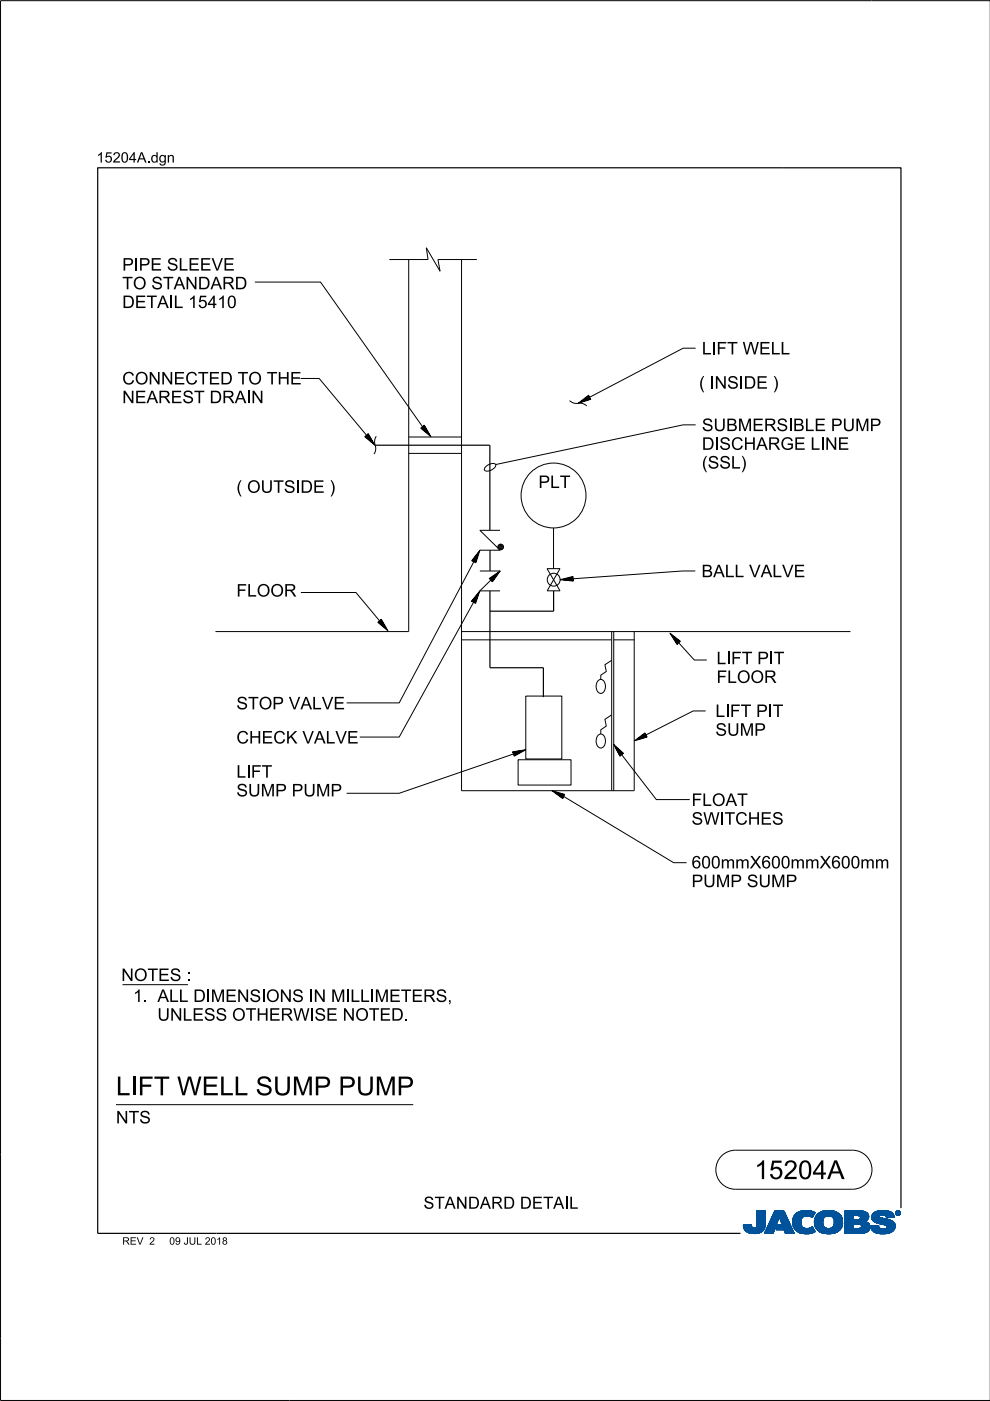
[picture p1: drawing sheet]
<svg xmlns="http://www.w3.org/2000/svg" width="210mm" height="297mm" viewBox="0 0 210 297" stroke-linecap="round" stroke-linejoin="round" font-family="sans-serif">
<defs><g id="words">
<g font-size="4">
<text x="24.6" y="232.2">LI</text>
<text x="29.2" y="232.2">FT W ELLSUM</text>
<text x="66.5" y="232.2">P PUM</text>
<text x="84.1" y="232.2">P</text>
<text x="159.9" y="250">15204A</text>
</g>
<g font-size="2.6">
<text x="25.9" y="57.4">PI</text>
<text x="29.4" y="57.4">PE SLEEVE</text>
<text x="25.9" y="65.3">DETAI</text>
<text x="25.9" y="61.3">TO STAN</text>
<text x="36.8" y="65.3">L15410</text>
<text x="42" y="61.3">DARD</text>
<text x="148.8" y="75.1">LI</text>
<text x="151.9" y="75.1">FT W ELL</text>
<text x="25.9" y="81.5">CON</text>
<text x="34.1" y="81.5">N</text>
<text x="36.8" y="81.5">ECTED TO TH</text>
<text x="61.5" y="81.5">E</text>
<text x="151.5" y="82.4">N</text>
<text x="154.2" y="82.4">SI</text>
<text x="157.7" y="82.4">DE )</text>
<text x="25.9" y="85.5">N</text>
<text x="28.6" y="85.5">EAREST DRAI</text>
<text x="53.3" y="85.5">N</text>
<text x="148.8" y="95.4">DI</text>
<text x="148.8" y="91.4">SUBM</text>
<text x="152.5" y="95.4">SCH</text>
<text x="159.5" y="91.4">ERSI</text>
<text x="160.3" y="95.4">ARGE LI</text>
<text x="168.1" y="91.4">BLE PUM</text>
<text x="174.9" y="95.4">N</text>
<text x="177.6" y="95.4">E</text>
<text x="184.4" y="91.4">P</text>
<text x="148.8" y="99.3">(</text>
<text x="150" y="99.3">SSL)</text>
<text x="50.1" y="104.5">(OUTSI</text>
<text x="63.7" y="104.5">DE )</text>
<text x="114.2" y="103.5">PLT</text>
<text x="148.7" y="122.4">BALLVALVE</text>
<text x="50.1" y="126.5">FLOOR</text>
<text x="151.9" y="140.8">LI</text>
<text x="155" y="140.8">FT PI</text>
<text x="164.1" y="140.8">T</text>
<text x="151.9" y="144.8">FLOOR</text>
<text x="50.1" y="150.4">STOP VALVE</text>
<text x="151.7" y="156">SUM</text>
<text x="151.7" y="152">LI</text>
<text x="154.8" y="152">FT PI</text>
<text x="159.9" y="156">P</text>
<text x="163.8" y="152">T</text>
<text x="50.1" y="157.6">CH</text>
<text x="55.5" y="157.6">ECK VALVE</text>
<text x="50.1" y="164.9">LI</text>
<text x="50.1" y="168.9">SUM</text>
<text x="58.3" y="168.9">P PUM</text>
<text x="70.1" y="168.9">P</text>
<text x="146.6" y="170.9">FLOAT</text>
<text x="146.6" y="174.8">SW I</text>
<text x="153.6" y="174.8">TCH</text>
<text x="161.2" y="174.8">ES</text>
<text x="146.6" y="184.1">600mmX600mmX600mm</text>
<text x="146.6" y="188.1">PUM</text>
<text x="154.9" y="188.1">P SUM</text>
<text x="166.6" y="188.1">P</text>
<text x="25.7" y="208">N</text>
<text x="28.4" y="208">OTES :</text>
<text x="28.2" y="212.4">1.ALLDI</text>
<text x="44.7" y="212.4">M</text>
<text x="47.8" y="212.4">EN</text>
<text x="52.9" y="212.4">SI</text>
<text x="56.4" y="212.4">ON</text>
<text x="66.5" y="212.4">N</text>
<text x="70.2" y="212.4">M</text>
<text x="74.3" y="212.4">L</text>
<text x="79.4" y="212.4">M</text>
<text x="82.5" y="212.4">ETERS,</text>
<text x="33.4" y="216.4">UN</text>
<text x="38.7" y="216.4">LESS OTH</text>
<text x="57" y="216.4">ERW I</text>
<text x="66.7" y="216.4">SE N</text>
<text x="75.3" y="216.4">OTED.</text>
<text x="24.6" y="238.2">N</text>
<text x="27.3" y="238.2">TS</text>
<text x="89.8" y="256.3">STAN</text>
<text x="99.2" y="256.3">DARD DETAI</text>
<text x="120.6" y="256.3">L</text>
</g>
<g font-size="2.2">
<text x="20.5" y="34.5">15204A.</text>
<text x="31.9" y="34.5">dgn</text>
</g>
<g font-size="1.6">
<text x="25.9" y="263.9">REV</text>
<text x="31.6" y="263.9">2</text>
<text x="35.9" y="263.9">09JUL2018</text>
</g>
</g></defs>
<g fill="none" stroke="#00539a" stroke-width=".21">
<path d="M157.6 259.8h1.7M157.6 259.9h1.7M157.6 259.9l1.7 .1M157.6 260h1.8M158.1 259.7h1.2M159.3 259.7h-1.7l.1 .7M159.3 259.7h-.9M159.3 259.7l.1 .3M159.4 260l.1 .3M160.4 260l-.2 .3h2M160.5 259.6h1.8M160.5 259.6l-.1 .4"/>
<path d="M160.5 259.7h1.8M160.5 256.7v2.9M160.5 256.9h1.8M160.5 257.5h1.8M160.5 256.7h1.8v2.7M160.5 256.8h1.8M160.5 256.8l1.8 .1M160.5 256.9l1.8 .1M160.5 257h1.8M160.5 257.1h1.8M160.5 257.2h1.8M160.5 257.2l1.8 .1"/>
<path d="M160.5 257.3h1.8M160.5 257.4h1.8M160.5 257.4l1.8 .1M160.5 257.6h1.8M160.5 257.6l1.8 .1M160.5 257.7h1.8M160.5 257.8h1.8M160.5 257.9h1.8M160.5 258h1.8M160.5 258.1h1.8M160.5 258.1l1.8 .1M160.5 258.2h1.8"/>
<path d="M160.5 258.3h1.8M160.5 258.3l1.8 .1M160.5 258.4h1.8M160.5 258.5h1.8M160.5 258.5l1.8 .1M160.5 258.6h1.8M160.5 258.6l1.8 .1M160.5 258.7h1.8M160.5 258.8h1.8M160.5 258.9h1.8M160.5 259h1.8M160.5 259.1h1.8"/>
<path d="M160.5 259.2h1.8M160.5 259.3h1.8M160.5 259.8h1.8M162.2 260h-1.8M162.2 259.9v.3M162.2 259.9h-1.8M162.2 259.8h-1.7M162.3 259.4l-.1 .5M162.3 259.4v-2.7h-1.8v2.9M162.3 259.5h-1.8M162.3 259.6h-1.8M162.3 256.7l-1.8 .1"/>
<path d="M162.3 259.4h-1.8M163.7 258.1h3.1M163.7 258h3.1M163.7 257.9h3M163.8 257.8h2.9M163.8 257.7h2.9M163.8 257.7h2.8M163.9 257.6h2.7M163.9 257.5h2.7M164 257.4h2.5M164 257.3h2.5M164.1 257.2h2.3"/>
<path d="M164.1 257.1h2.3M164.1 257h2.3M164.2 257h2.1M164.2 256.9h2.1M164.2 256.8h2.1M164.3 256.7h1.9l2.2 4.8h-1.9l-.3-.8h-1.7l.4-1h1l-.7-1.7-1.3 3.5h-1.8zM164.5 260h-1.7M164.5 259.9l-1.7 .1M164.5 259.9h-1.7M164.5 259.8l-1.7 .1M164.6 259.8h-1.7M164.6 259.7l-1.7 .1"/>
<path d="M164.6 259.7h-1.7M164.6 259.6h-1.7M164.6 259.5l-1.6 .1M164.7 259.5h-1.7M164.7 259.4l-1.7 .1M164.7 259.4h-1.7M164.7 259.3l-1.6 .1M164.7 259.3h-1.6M164.8 259.2l-1.7 .1M164.8 259.2h-1.7M164.8 259.1l-1.6 .1M164.8 260h2.9"/>
<path d="M164.8 259.1h-1.6M164.8 259.9h2.9M164.8 259l-1.6 .1M164.9 259.9h2.7M164.9 259h-1.7M164.9 259.8h2.7M164.9 258.9h-1.6M164.9 258.8h-1.6M164.9 259.7h2.7M164.9 259.7l-.4 1 3.6 .1M165 258.7h-1.6M165 258.6l-1.6 .1"/>
<path d="M165 258.6h-1.6M165 258.5l-1.6 .1M165 258.5h-1.6M165.1 258.4l-1.6 .1M165.1 258.4h-1.6M165.1 258.3l-1.6 .1M165.1 258.3h-1.6M165.1 258.2l-1.5 .1M165.1 258.2h-1.5M165.2 258.1l-1.6 .1M165.2 258.1h-1.6M165.2 258l.7 1.7h-1"/>
<path d="M165.2 258l.7 1.7M165.3 258.1h1.5M165.3 258.1l1.6 .1M165.3 258.2h1.6M165.3 258.2l1.6 .1M165.3 258.3h1.6M165.4 258.3l1.6 .1M165.4 258.4h1.6M165.4 258.4l1.6 .1M165.4 258.5h1.6M165.4 258.5l1.7 .1M165.4 258.6h1.7"/>
<path d="M165.5 258.6l1.6 .1M165.5 258.7h1.6M165.5 258.8h1.7M165.5 258.9h1.7M165.6 258.9h1.6M165.6 259h1.7M165.6 259l1.7 .1M165.6 259.1h1.7M165.6 259.1l1.7 .1M165.7 259.2h1.7M165.7 259.2l1.7 .1M165.7 259.3h1.7"/>
<path d="M165.7 259.3l1.7 .1M165.7 259.4h1.7M165.8 259.4l1.7 .1M165.8 259.5h1.7M165.8 259.5l1.7 .1M165.8 259.6h1.7M166.2 256.7l2.2 4.8M166.2 256.8l-1.9-.1-2.2 4.8h1.8l1.3-3.5M168 258.9l.4 1.5M168 258.9h1.8M168 259h1.8M168 259.1h1.8"/>
<path d="M168 259.2h1.8M168 259.2l1.8 .1M168 259.3h1.8M168 259.3l1.8 .1M168.1 259.4h1.8M168.1 259.5h1.7M168.1 259.4l1.7 .1M168.1 259.5l1.8 .1M168.1 259.6h1.8M168.1 259.7h1.8M168.1 259.7l1.8 .1M168.1 259.8h1.8"/>
<path d="M168.1 259.8l1.8 .1M168.2 260h1.8M168.2 259.9h1.8M168.3 258l-.3 .9M168.9 257.3l-.6 .7M169.1 257.1h3.6M169.2 257h3.4M169.4 256.9h3.1M169.5 256.9h2.9M169.8 256.8h2.4M169.8 259.1a1.33 1.33 0 0 0 .8 1.4 1.33 1.33 0 0 0 1.5-.3l.2-.1M169.8 259.1h-1.8"/>
<path d="M169.8 259l-1.8 .1M169.9 258.8l-1.9 .1M169.9 258.8h-1.9M169.9 258.7h-1.9M169.9 258.6h-1.8M169.9 258.6l-1.9 .1M169.9 258.5l-1.8 .1M169.9 258.5h-1.8M169.9 258.4l-1.8 .1M170 258.4h-1.9M170 258.4l-.2 .7M170 258.3l-1.8 .1"/>
<path d="M170 258.3h-1.8M170 258.2l-1.8 .1M170.1 258.2h-1.9M170.1 258.1l-.1 .3M170.1 258.1l-1.9 .1M170.2 258.1h-2M170.3 258h-2.1M170.3 256.7l-1.4 .5M170.3 256.7h1.5M170.3 256.7a4 4 0 0 1 2.5 .4M170.4 258h-2.1M170.4 257.9h-2.1"/>
<path d="M170.6 257.8l-2.3 .1M170.6 257.9l-.5 .2M170.8 257.8h-2.5M171.4 257.8h1M171.5 256.7l-1.7 .1M171.5 256.7l.6 .1M171.7 257.8h.7M171.8 257.9h.6M171.9 258h.4M172.1 258.1h.2M172.2 258.1h.1M172.3 258h-.3"/>
<path d="M172.4 257.7l-4 .1M172.5 257.7h-4.1M172.5 257.6l-4 .1M172.5 257.6h-4M172.6 257h-3.3M172.6 257.5l-4.1 .1M172.6 257.5h-4M172.6 257.4l-4 .1M172.7 257.4h-4M172.7 259h1.8M172.7 259.2h1.8M172.7 259.3h1.8"/>
<path d="M172.7 259.3l1.8 .1M172.7 259.4h1.8M172.7 257.3l-3.9 .1M172.7 259.5h1.8M172.7 259.5l1.8 .1M172.7 259.6h1.8M172.7 259.7h1.8M172.7 258.6h1.8M172.7 257.3h-3.9M172.8 259.8h1.8M172.8 257.2l-3.9 .1M172.8 259.9h1.8"/>
<path d="M172.8 259.9l.3 .6M172.8 259.8l1.8 .1M172.8 259.9l1.8 .1M172.8 257.2h-3.9M172.8 260h1.8M172.8 257.1l-.6 1.1a1.75 1.75 0 0 0-1.6-.3M172.9 257.1l-3.9 .1M173 257.8l-.3 1.3h1.8M173 257.8h5.3M173.1 257.7h5.2M173.1 257.7h5.1M173.1 257.6h5.1"/>
<path d="M173.2 257.6h4.9M173.2 257.5h4.8M173.4 257.4h4.6M173.4 257.4h4.5M173.5 257.3h4.4M173.6 257.2l4.2 .1M173.6 257.2h4.1M173.7 257.1l4 .1M173.8 257.1h3.8M173.9 257h3.5M174 257h3.3M174.1 256.9h3.2"/>
<path d="M174.2 256.9h2.8M174.4 256.8h2.6M174.5 259h-1.8M174.5 259.2a1.15 1.15 0 0 0 1.3 1.3M174.5 259.2l-1.8-.1 .1 .8M174.5 258.9l-1.8 .1M174.5 258.9h-1.8M174.5 258.8l-1.8 .1M174.5 258.7l-1.8 .1M174.5 258.7h-1.8M174.5 258.6l-1.8 .1M174.5 258.5l-1.8 .1"/>
<path d="M174.6 258.5h-1.9M174.6 256.8h1.9M174.6 258.4l-.1 .8M174.6 258.4h-1.8M174.6 258.4l-1.9 .1M174.6 258.3l-1.8 .1M174.6 258.3h-1.8M174.7 258.2h-1.9M174.7 258.1l-.1 .3M174.8 258.1l-2 .1M174.8 258.1h-1.9M174.9 256.7a3.2 3.2 0 0 1 3.6 1.4l.1 .8-.1 1.1"/>
<path d="M174.9 258l-1.9 .1M175 258h-2M175.1 257.9l-.4 .2M175.1 257.9h-2.1M175.2 257.9h-2.2M175.5 256.7h.7M175.7 257.8l-.6 .1M175.7 257.8l.6 .1M175.7 257.8h-2.7M176 257.8h2.4M176.2 257.9h2.2M176.3 257.9l.5 .5"/>
<path d="M176.4 258h2M176.4 256.7h-1.5a2.68 2.68 0 0 0-1.9 1.1M176.5 258l2 .1M176.5 258.1h2M176.6 258.1h1.9M176.6 258.2h1.9M176.7 258.2l1.8 .1M176.7 258.3h1.8M176.7 258.3l1.9 .1M176.7 259.9h1.8M176.7 258.4h1.9M176.8 258.4l.1 .5"/>
<path d="M176.8 258.4l1.8 .1M176.8 258.5h1.8M176.8 258.6h1.8M176.9 258.8h1.7M176.9 258.8l1.8 .1M176.9 258.7h1.7M176.9 259.4h1.8M176.9 259.2l1.8 .1M176.9 259.1h1.8M176.9 259.2h1.8M176.9 258.9v.3M176.9 259.2a1.11 1.11 0 0 1-1.1 1.3"/>
<path d="M176.9 259h1.8M176.9 258.9h1.8M176.9 259.3h1.8M176.9 259.3l1.8 .1M178 257.4l-4.7 .1M178.4 257.9h-2.1l.5 .5M178.5 259.7l-1.7 .1M178.5 259.8l-1.8 .1M178.5 259.8h-1.7M178.5 260l-.2 .5M178.5 259.9l-1.8 .1M178.5 260h-1.8"/>
<path d="M178.6 259.7h-1.8M178.6 258.5l-1.8 .1M178.6 259.6h-1.8M178.6 259.5l-1.8 .1M178.6 259.5h-1.8M178.7 259.4h-1.8M179.1 259.7h1.8M179.1 259.5h5.2M179.1 256.9h4.4M179.1 257.5h5M179.1 256.8h4M179.1 256.8h3.4"/>
<path d="M179.1 257h4.5M179.1 257.1h4.7M179.1 257.1l4.7 .1M179.1 257.2h4.8M179.1 257.2l4.8 .1M179.1 257.3h4.8M179.1 257.3l4.9 .1M179.1 257.4h4.9M179.1 257.4l5 .1M179.1 257.6h5M179.1 257.6l5 .1M179.1 257.7h5"/>
<path d="M179.1 257.7l1.8 .1M179.1 257.8h1.8M179.1 257.9h1.8M179.1 258h1.8M179.1 258.1h1.8M179.1 258.2h1.8M179.1 258.3h1.8M179.1 258.4h1.8M179.1 258.5h1.8M179.1 258.5l1.8 .1M179.1 258.6h4.8M179.1 258.7h4.7"/>
<path d="M179.1 258.7h4.6M179.1 258.8h4.5M179.1 258.9h4.5M179.1 258.9h4.3M179.1 259h4.4M179.1 259l4.5 .1M179.1 259.1h4.6M179.1 259.1l4.7 .1M179.1 259.2h4.8M179.1 259.2l4.9 .1M179.1 259.3h5M179.1 259.3l5.1 .1"/>
<path d="M179.1 259.4h5.1M179.1 259.4l5.1 .1M179.1 259.5l1.8 .1M179.1 259.6h1.8M179.1 259.8h1.8M179.1 259.9h1.8M179.1 260h1.8M180.9 257.7v.9M181.8 259.5h-.9v1v-1M181.8 259.5h.2M181.8 259.5l.8 .3M182.1 257.7l2.1 .1"/>
<path d="M182.2 257.8h2M182.2 259.5l2.1 .1M182.3 258.5h1.7M182.3 258.5l-1.4 .1M182.3 257.9h1.9M182.4 257.9h1.8M182.4 257.9v.1M182.4 257.9l-.4-.2h-1.1v.9M182.4 258h1.8M182.4 258v.3M182.4 258.3l-.1 .2M182.4 259.6h1.9"/>
<path d="M182.4 258.1h1.8M182.4 258.1l1.8 .1M182.4 258.2h1.8M182.5 259.7h1.9M182.5 256.9l1.1 .1M182.5 259.7l1.9 .1M182.6 259.8h1.8M182.6 259.8v.4l-.2 .2M182.7 259.9h1.7M182.9 256.8h-3.8v4.7M183.3 256.9l-4.2-.1v4.7M183.6 257l.4 .4"/>
<path d="M183.9 259.2l.2 .2M184 258.5l-2.1 .1M184 258.5h-1.8M184 257.4l.1 .2M184.1 258.4l-.8 .6 .6 .2M184.1 258.4h-1.8M184.1 258.3l-1.7 .1M184.1 258.3h-1.7M184.1 257.6l.1 .6M184.1 258.2l-1.7 .1M184.1 259.4l.3 .5v.6M184.2 258.2l-.1 .2"/>
<path d="M184.2 258h-1.8M184.4 259.9h-1.7M184.5 260h-1.8M184.6 259.9v.2M184.6 259.9h1.7M184.6 260h1.7M184.8 258.1h1.7M184.8 258l.2 .7M184.8 258h1.7M184.8 258.3h2.5M184.8 258.3l2.8 .1M184.8 258.1l1.8 .1"/>
<path d="M184.8 258.2h2M184.8 258.4h3M184.8 258.4l3.2 .1M184.9 258.2l2.1 .1M184.9 257.6h4.6M184.9 258.5h3.4M184.9 258.5l3.6 .1M184.9 258.6h3.7M184.9 257.5h4.5M185 257.5h4.4M185 258.6l3.7 .1M185 258.7h3.9"/>
<path d="M185 258.7l.6 .4M185 257.4h4.3M185 257.4h4.4M185.1 258.7l3.9 .1M185.1 258.8h.7M185.1 257.3h4.1M185.2 258.9h.6M185.2 258.9l4.1 .1M185.3 257.2h3.9M185.3 259h4M185.3 257.1l3.8 .1M185.4 257.1h3.7"/>
<path d="M185.4 259l4 .1M185.5 257h3.5M185.5 259.1h4M185.6 259.1l3.9 .1M185.6 259.1l.5 .2M185.7 259.2h3.9M185.7 256.9h3M185.8 259.2l3.8 .1M185.8 258.9h3.4M185.9 258.8h3.2M185.9 256.8h2.7M185.9 256.8l-.8 .5-.3 .7"/>
<path d="M185.9 256.8l.7-.1a3.3 3.3 0 0 1 2.7 .6h-4.2M186 259.3h3.6M186.1 256.8h2.3M186.1 259.4h3.6M186.1 259.3l1.5 .4 .4 .2M186.3 259.8l-.5 .1M186.3 259.8l-1.7 .1M186.3 259.8v.3M186.3 259.4h3.4M186.4 257.9h-1.6M186.4 257.9l.1 .1M186.5 257.9h-1.7"/>
<path d="M186.5 257.8h-1.7M186.5 258v.1M186.5 257.8l-.1 .1M186.5 257.7h-1.6M186.5 259.4l3.2 .1M186.5 258.1l.1 .1M186.6 257.6l-1.7 .1M186.6 258.2l.4 .1M186.7 256.7h.8M186.7 259.5h3M186.9 257.6h-2M186.9 259.5l2.9 .1"/>
<path d="M187 258.3l1.7 .4 .9 .6M187.2 259.6h2.6M187.3 257.6h2.2M187.4 259.7h2.4M187.6 257.6l1.9 .1M187.6 259.7h2.2M187.6 257.7h2M187.7 257.7a1.07 1.07 0 0 0-1.2 .1M187.7 257.7l.1 .1M187.7 257.8h1.9M187.8 257.8h1.7M187.8 256.7h-1.3"/>
<path d="M187.8 257.8l.1 .4M187.8 257.9h1.7M187.8 257.9h1.8M187.9 258h1.7M187.9 258l1.7 .1M187.9 258.1h1.1M187.9 258.1h1.7M187.9 259.9h1.9M188 259.9l.1 .2M188 260h1.8M188.1 257h-2.6M188.2 257h.6"/>
<path d="M188.7 256.9h-2.9M189.3 257.3l.3 .8-1.7 .1M189.6 259.3l.2 .4v.6M189.8 259.9l-1.8 .1M189.8 259.8h-2.1M189.8 259.8h-1.9M189.9 257.2v.1M189.9 257.1h.1M189.9 257.2h.1M189.9 257.3h.1M189.9 257.3l.2 .3M190 257.4h.1"/>
<path d="M190 257.4l.1 .1M190 257.5h.2M190 257.2v.1M190 257.2l.2 .3M190 257.3l.2 .2M190 257.1h-.1M190 257h-.1M190.1 257h-.2M190.1 257.5l.2 .1M190.1 256.9h-.1M190.1 257.6h.6M190.2 256.8l-.1 .1"/>
<path d="M190.2 257.5l.2 .1M190.2 257.5l-.1 .1M190.2 257.6h.4M190.2 256.9h.4M190.2 256.9h.4l-.1 .3 .2 .3-.3-.3-.2 .3zM190.2 256.9v.6l.1-.3 .3 .3M190.2 257h.4M190.2 257.1h.1M190.2 257.1h.5M190.2 257.2h.5M190.2 257.2l.3 .1M190.2 257.3h.1"/>
<path d="M190.2 257.4h.1M190.2 257.4l.1 .1M190.2 256.8h-.1M190.3 257h.2v.1l-.2 .1zM190.3 257v.2M190.3 257h-.1M190.4 257.2l.2 .3M190.4 257.6h.1M190.4 256.8h-.2l-.2 .4M190.4 256.7a.5 .5 0 0 1 .5 .5 .5 .5 0 0 1-.5 .5M190.4 256.8l.4 .2v.2M190.4 256.7a.5 .5 0 0 0-.5 .5 .5 .5 0 0 0 .5 .5l-.3-.1"/>
<path d="M190.4 256.8l.3 .1 .1 .3M190.4 256.7l-.4 .2-.1 .3M190.4 256.7v.1M190.4 257.6v.1M190.4 256.7l.3 .1 .2 .4M190.4 257h-.1l.1 .2M190.4 257l.2 .1-.2 .1M190.4 257h.1M190.5 257.3h.1M190.5 257.3l.1 .1M190.5 257.2l.2 .3M190.5 257.4h.1"/>
<path d="M190.5 257.1h.2M190.5 257.4l.2 .1M190.5 257l-.1 .2M190.5 256.7h-.3M190.6 257.5h.2M190.6 256.8h.1M190.6 257.1l-.1 .1M190.7 257.1h-.1M190.7 257.1l-.2 .1M190.7 257.1l-.5-.2v.6l.1-.3M190.7 257h-.1M190.7 256.8l.1 .1"/>
<path d="M190.7 256.8h-.6M190.7 256.9h.2M190.8 257h.1M190.8 257.6h-.2M190.8 257.2v.2l-.4 .2M190.8 257.2l-.1 .3-.3 .1M190.8 257.1h.1M190.8 257.2h.1M190.9 257.4l-.2 .1M190.9 257.4h-.1M190.9 257.3l-.1 .1M190.9 257.3h-.1"/>
<path d="M190.9 257.2h.1M190.9 257.2l-.1 .3-.4 .2M190.9 257.1h-.1M157.7 260.1h1.7M157.7 260l1.7 .1M157.7 260.2h1.8M157.7 260.2l1.8 .1M157.7 260.3h1.8M157.7 260.3l1.9 .1M157.7 260.4h4.4M157.7 260.4l.4 .5M157.7 260.4l4.4 .1"/>
<path d="M157.8 260.5h4.3M157.8 260.6h4.3M157.8 260.7h4.2M157.9 260.7h4.1M157.9 260.8h4M158 260.8h3.9M158 260.9h3.9M158.1 260.9h3.3M158.1 261h3.6M158.2 261h3.5M158.3 261.1h3.2M158.4 261.2h3.1"/>
<path d="M158.5 261.2h2.9M158.6 261.3h2.7M158.7 261.4h2.4M158.8 261.4h2.1M159.1 261.5h1.6M159.5 260.3l.3 .1 .4-.1M159.7 261.5h.7M160.9 261.4h.1M161.5 260.9h.2M161.6 261.1h-3.3M162.1 260.3l-2 .1M162.2 260.2l-1.9 .1"/>
<path d="M162.2 260.2a2.25 2.25 0 0 1-2.8 1.3l-.9-.2-.4-.4M162.2 260.2h-1.9M162.2 260.1l-1.8 .1M162.2 260.1h-1.8M162.2 260l-1.8 .1M164 261.4h-1.9M164 261.3l-1.9 .1M164 261.3h-1.8M164 261.2l-1.8 .1M164 261.2h-1.8M164.1 261.1l-1.9 .1M164.1 261.1h-1.8"/>
<path d="M164.1 261l-1.8 .1M164.1 261h-1.8M164.1 260.9l-1.8 .1M164.2 260.9h-1.8M164.2 260.8l-1.8 .1M164.2 260.8h-1.8M164.2 260.7l-1.8 .1M164.2 260.7h-1.7M164.2 260.6l-1.7 .1M164.3 260.6h-1.8M164.3 260.5h-1.8M164.3 260.4l-1.7 .1"/>
<path d="M164.3 260.4h-1.7M164.3 260.3l-1.7 .1M164.4 260.3h-1.8M164.4 260.2l-1.7 .1M164.4 260.2h-1.7M164.4 260.1l-1.7 .1M164.4 260.1h-1.7M164.5 260l-1.8 .1M164.5 260.7h3.5M164.6 260.7h3.4M164.6 260.6h3.4M164.6 260.5h3.4"/>
<path d="M164.6 260.5h3.3M164.6 260.4h3.3M164.7 260.4h3.2M164.7 260.3h3.2M164.7 260.3h3.1M164.7 260.2h3.1M164.8 260.1h3M164.8 260.1h2.9M166.3 260.8h1.8M166.3 260.8l1.8 .1M166.3 260.9h1.8M166.3 260.9l1.8 .1"/>
<path d="M166.3 261h1.9M166.3 261l1.9 .1M166.4 261.1h1.8M166.4 261.1l1.8 .1M166.4 261.2h1.9M166.4 261.2l1.9 .1M166.4 261.3h1.9M166.5 261.3l1.8 .1M166.5 261.4h1.9M166.5 261.5h1.9M166.5 261.5l-.3-.8 .3 .8h1.9M168.2 260l1.9 .1"/>
<path d="M168.2 260.1h1.9M168.2 260.1l1.9 .1M168.2 260.2h2M168.3 260.2l2 .1M168.3 260.3h2.1M168.3 260.3l2.2 .1M168.3 260.4h2.5M168.4 260.4l.6 .7M168.4 260.4l4.1 .1M168.5 260.5h4M168.5 260.6h4M168.6 260.7h4"/>
<path d="M168.6 260.7l4 .1M168.7 260.8h3.9M168.7 260.8l4 .1M168.8 260.9h3.9M168.9 260.9l3.8 .1M168.9 261h3.9M169 261l3.8 .1M169 261.1h3.9M169 261.1a4.2 4.2 0 0 0 3.8 0M169.1 261.1h3.8M169.2 261.2h3.5M169.3 261.3h3.2"/>
<path d="M169.5 261.4h2.8M169.6 261.4h2.6M170 261.5h2M170.6 261.6h.4M171.5 260.4h.9M171.6 260.4h.8M171.8 261.5h-1.5M171.8 260.3h.6M172 260.3h.3M172 260.2h.3M172.1 260.2h.2M172.2 260.1h.1"/>
<path d="M172.3 260.1l.6 1M172.6 261.2l-3.3 .1M172.8 260.1h1.9M172.9 260.1l1.9 .1M172.9 260.2h1.9M172.9 260.2l2 .1M172.9 260.3h2.2M173 260.3l2.1 .1M173 260.4h2.4M173 260.4h5.3M173.1 260.5h5.2M173.1 260.5l.7 .6 .8 .4"/>
<path d="M173.1 260.6h5.2M173.2 260.6h5M173.3 260.7h4.9M173.3 260.7h4.8M173.3 260.8h4.7M173.4 260.9h4.5M173.5 260.9h4.4M173.5 261h4.3M173.6 261h4.2M173.7 261.1h4M173.8 261.1h3.8M173.8 261.2h3.7"/>
<path d="M174 261.2h3.4M174.2 261.4h2.9M174.3 261.4h2.7M175.1 261.5h1.4M175.3 261.6h.4M176.6 260.2h1.9M177 261.4l-1 .2-1.4-.1h2.2M177.3 261.3h-3.3M178.1 260.8h-4.8M178.3 260.5l-.6 .6-.7 .3M178.3 260.4h-2.2M178.4 260.3l-2.2 .1"/>
<path d="M178.4 260.3h-2l-.6 .2M178.5 260.2l-2.1 .1M178.5 260.2h-2M178.5 260.1h-1.9M178.5 260l-1.9 .1M179.1 261.5h3.4M179.1 260.1h1.8M179.1 260.1l1.8 .1M179.1 260.2h1.8M179.1 260.2l1.8 .1M179.1 260.3h1.8M179.1 260.4h1.8"/>
<path d="M182.3 260.4h2.1M182.4 260.4h2M182.4 260.4l-.6 .1M183.1 261.4l-4 .1M183.4 261.3l-4.3 .1M183.5 261.3h-4.4M183.7 261.3h-.1M183.7 261.2l-4.6 .1M183.8 261.2h-4.7M183.9 261.1l-4.8 .1M184 261.1h-4.9M184 261l-4.9 .1"/>
<path d="M184.1 261l-.8 .4-1.1 .1M184.1 261h-5M184.1 260.9l-5 .1M184.2 260.9h-5.1M184.2 260.8l-5.1 .1M184.3 260.8h-5.2M184.3 260.7l-5.2 .1M184.3 260.7h-5.2M184.4 260.6l-5.3 .1M184.4 260.6h-5.3M184.4 260.5h-5.3M184.4 260.5l-.3 .5"/>
<path d="M184.4 260.4l-5.3 .1M184.5 260l-1.8 .1M184.5 260.2l-2 .1M184.5 260.3h-2M184.5 260.1h-1.9M184.5 260.2h-1.9M184.6 260l1.7 .1M184.6 260.1l.1 .3M184.6 260.1h1.8M184.6 260.2h1.8M184.6 260.1l1.8 .1M184.6 260.2l1.8 .1"/>
<path d="M184.7 260.3h1.8M184.7 260.3l1.8 .1M184.7 260.4a2.52 2.52 0 0 0 2.7 1.2M184.7 260.4h1.9M184.7 260.5h2M184.7 260.5h2.1M184.8 260.6h2.1M184.8 260.6h4.8M184.8 260.7h4.7M184.9 260.8h4.6M184.9 260.8h4.5M185 260.9h4.4"/>
<path d="M185.1 260.9h4.3M185.1 261h4.3M185.2 261.1h4M185.2 261.1h3.9M185.3 261.2h3.7M185.4 261.2h3.5M185.5 261.3h3.4M185.7 261.3h3.1M185.8 261.4h2.7M185.9 261.5h2.4M186.3 260.1a1.08 1.08 0 0 0 1.4 .5M186.4 261.5h1.6"/>
<path d="M186.6 261.6h.9M188 260.4h1.8M188 260.4l-.3 .2M188.1 260.3h1.7M188.1 260.1l-.1 .3M188.1 260.2h1.7M188.3 261.5l-.9 .1M188.9 261.3l-.6 .2M189.3 261.1h-4.1M189.4 260.9l-.5 .4M189.6 260.7h-4.8M189.7 260.6h-2"/>
<path d="M189.7 260.5h-1.9M189.7 260.5h-1.8M189.7 260.4h-1.7M189.7 260.3h-1.6M189.8 260.2h-1.7M189.8 260.3l-.4 .6M189.8 260.1h-1.7M189.8 260h-1.7"/>
<circle cx="190.4" cy="257.2" r=".51"/>
<circle cx="190.4" cy="257.2" r=".42"/>
</g>
<g fill="none" stroke="#000" stroke-width=".21">
<path d="M210 .1h-209.9v296.8h209.9M54 59.8h14l22 31.2-.2-.2 .1-.1 .4 .6-.6-.5 .3-.3 .7 1.2-1.1-.9 .4-.5 1 1.8-1.6-1.3 .6-.6 1.4 2.4-2.2-1.8 .8-.6M82.6 55h8.2l-.4-2.5 2.9 5-.4-2.5h8.2M86.7 55v78.9h-41M97.9 55v112.6h36.6v-33.7M147.5 73.8h-2.7l-20.4 10.8 .2-.2 .2 .1-.8 .3 .7-.6 .2 .4-1.3 .4 1.1-.9 .4 .5-2 .6 1.7-1.2 .4 .7-2.6 .8 2.2-1.7 .4 .9M63.7 80.2h4l10.5 12.6-.3-.2 .1-.1 .4 .7-.6-.6 .3-.3 .7 1.2-1.1-.9 .4-.5 1 1.8-1.6-1.3 .6-.6 1.4 2.4-2.2-1.8 .8-.6M79.8 92.5l-.4 1.1 .3 1.6-.4 1.1M86.7 96.1h11.2M86.7 92.7h11.2M103.1 98.9a1.61 1.61 0 0 1 2-.4 1.69 1.69 0 0 1-2.4 1.2v-.4zM120.8 84.9l1 .6h1.6l1 .6"/>
<path d="M147.5 90.1h-2.7l-39.7 8.4M100 118.9l.9 .4 .9-2.6-1.8 2.2 .8 .3 .7-2-1.3 1.6 .6 .2 .4-1.4-.8 1.1 .3 .2 .3-.8-.5 .6 .2 .1 .1-.3-.3 .6M101.8 116.7l-17.2 32.3h-11.1M106 112.4h-4.3l4.3 4.3h-4.3M117.4 111.9v8.7M63.8 125.6h11.7l5.4 6.6-.2-.2 .1-.2 .4 .7-.7-.5 .4-.3 .7 1.2-1.1-1 .3-.5 1.1 1.9-1.6-1.4 .6-.6 1.3 2.5-2.1-1.9 .8-.6M97.9 133.9h82.4M97.9 135.7h31.8M100 127.5l.8 .4 .9-2.6-1.7 2.2 .8 .3 .6-2-1.3 1.6 .6 .2 .5-1.4-.9 1.1 .4 .2 .3-.8-.5 .6 .2 .1v-.3l-.3 .6M101.7 125.3l-17.1 31h-8.3M101.7 125.3h4.3M101.7 121.1h4.3l-4.3 4.2"/>
<path d="M104.1 123l.5-.5-.3 .2 .1 .1 .5-.6-.7 .5 .2 .3 .9-1.1-1.2 .8 .3 .5 1.2-1.7-1.7 1.2 .5 .6 1.6-2.2-2.3 1.6 .7 .6M116 120.6h2.7l-2.7 4.7h2.7zM121.5 122.7l-.7 .1 .3-.1 .1 .2-.8-.1 .8-.2 .1 .4-1.4-.1 1.4-.4 .2 .6-2.1-.2 2-.5 .1 .8-2.7-.3 2.7-.7v1M129.7 140l-1.4 .9 .2 1.5-1.1 .7v.9M129.7 133.9v33.7M130.1 133.9v33.7M130.1 135.7h4.4M143.5 136.6l.8-.6-2.2-1.8 1.4 2.4 .6-.6-1.7-1.3 1.1 1.8 .4-.5-1.1-.9 .7 1.2 .3-.3-.7-.6 .5 .7 .1-.2-.3-.1 3.8 4.1h2.7M147.4 121.1h-2.6l-26 1.8M108.7 159.4l.3 .9 2.5-1.3-2.8 .4 .4 .8 1.8-1.1-2.1 .4 .3 .5 1.3-.7-1.4 .2 .2 .4 .8-.4-.8 .1 .1 .2 .2-.2-.6 .3M111.5 147.6h7.6v13.3h-7.6zM111.5 159l-26.9 9.2h-11.1"/>
<path d="M126.9 144.2a.98 .98 0 0 1 1 .1 .98 .98 0 0 1 .5 .9 1.46 1.46 0 0 1-1 1.8 1.7 1.7 0 0 1-.5-2.8zM126.9 155.8a.98 .98 0 0 1 1 .1 .98 .98 0 0 1 .5 .9 1.46 1.46 0 0 1-1 1.8 1.7 1.7 0 0 1-.5-2.8zM129.7 151.6l-1.4 .9 .2 1.4-1.1 .8v.9M149.6 150.7h-2.6l-10.7 5.5 .3-.2 .1 .1-.8 .2 .7-.5 .2 .4-1.3 .4 1.2-.9 .4 .5-2.1 .6 1.7-1.2 .5 .7-2.7 .8 2.2-1.7 .5 .9M109.9 161.1h11.2v5.3h-11.2zM119.3 169.3l.4-.9-2.7-.8 2.3 1.7 .3-.8-2-.6 1.7 1.3 .1-.6-1.4-.4 1.2 .8 .1-.4-.8-.2 .6 .4 .1-.2h-.3l23.9 14.3h2.8M131.4 160.3l.8-.6-2.1-1.9 1.3 2.5 .6-.6-1.5-1.4 .9 1.9 .5-.5-1.1-1 .6 1.3 .4-.3-.7-.6 .4 .7 .1-.2-.2-.1 7.8 10h7M26 208.8h13.9M24.6 234.2h63M153 245.1l1.3-.9 1.6-.3h24.8a4.1 4.1 0 0 1 4.2 4.1 4.1 4.1 0 0 1-4.2 4.1h-24.8a4.1 4.1 0 0 1-3.8-2.5 4.1 4.1 0 0 1 .9-4.5z"/>
<circle cx="106.2" cy="116" r=".17"/>
<circle cx="106.2" cy="116" r=".6"/>
<circle cx="106.2" cy="116" r=".35"/>
<circle cx="106.2" cy="116" r=".51"/>
<circle cx="117.4" cy="105.1" r="6.9"/>
<circle cx="117.4" cy="122.9" r="1.37"/>
</g>
<path d="M79.6 94.4h24.3v18M103.9 116.7v4.4M103.9 125.3v16.3h11.3v6.2M117.4 125.3v4.3h-13.5M191 256.1v-220.5h-170.3v225.9h136.3" fill="none" stroke="#000" stroke-width=".25"/>
<g fill="#000">
<path d="M149.1 79.7h.2l-.3 .7a3.1 3.1 0 0 0 .3 2.8h-.2a2.68 2.68 0 0 1 0-3.5z" fill-rule="evenodd"/>
<path d="M55.6 162.2h2.1v.3h-.9v2.4h-.4v-2.4h-.8z" fill-rule="evenodd"/>
<path d="M62.5 209.9a1.02 1.02 0 0 1 1.6 .6l-.3 .1a.63 .63 0 0 0-.6-.5 .63 .63 0 0 0-.6 .5l.2 .1a1.55 1.55 0 0 1 1.4 1 1.08 1.08 0 0 1-1.1 .8 1.08 1.08 0 0 1-1-.9h.3a.73 .73 0 0 0 .7 .6 .73 .73 0 0 0 .8-.6l-.4-.3a.98 .98 0 0 1-1.2-1.2z" fill-rule="evenodd"/>
<path d="M76.6 209.8h.4v2.3h1.3v.3h-1.7z" fill-rule="evenodd"/>
</g>
<use href="#words"/>
</svg>
